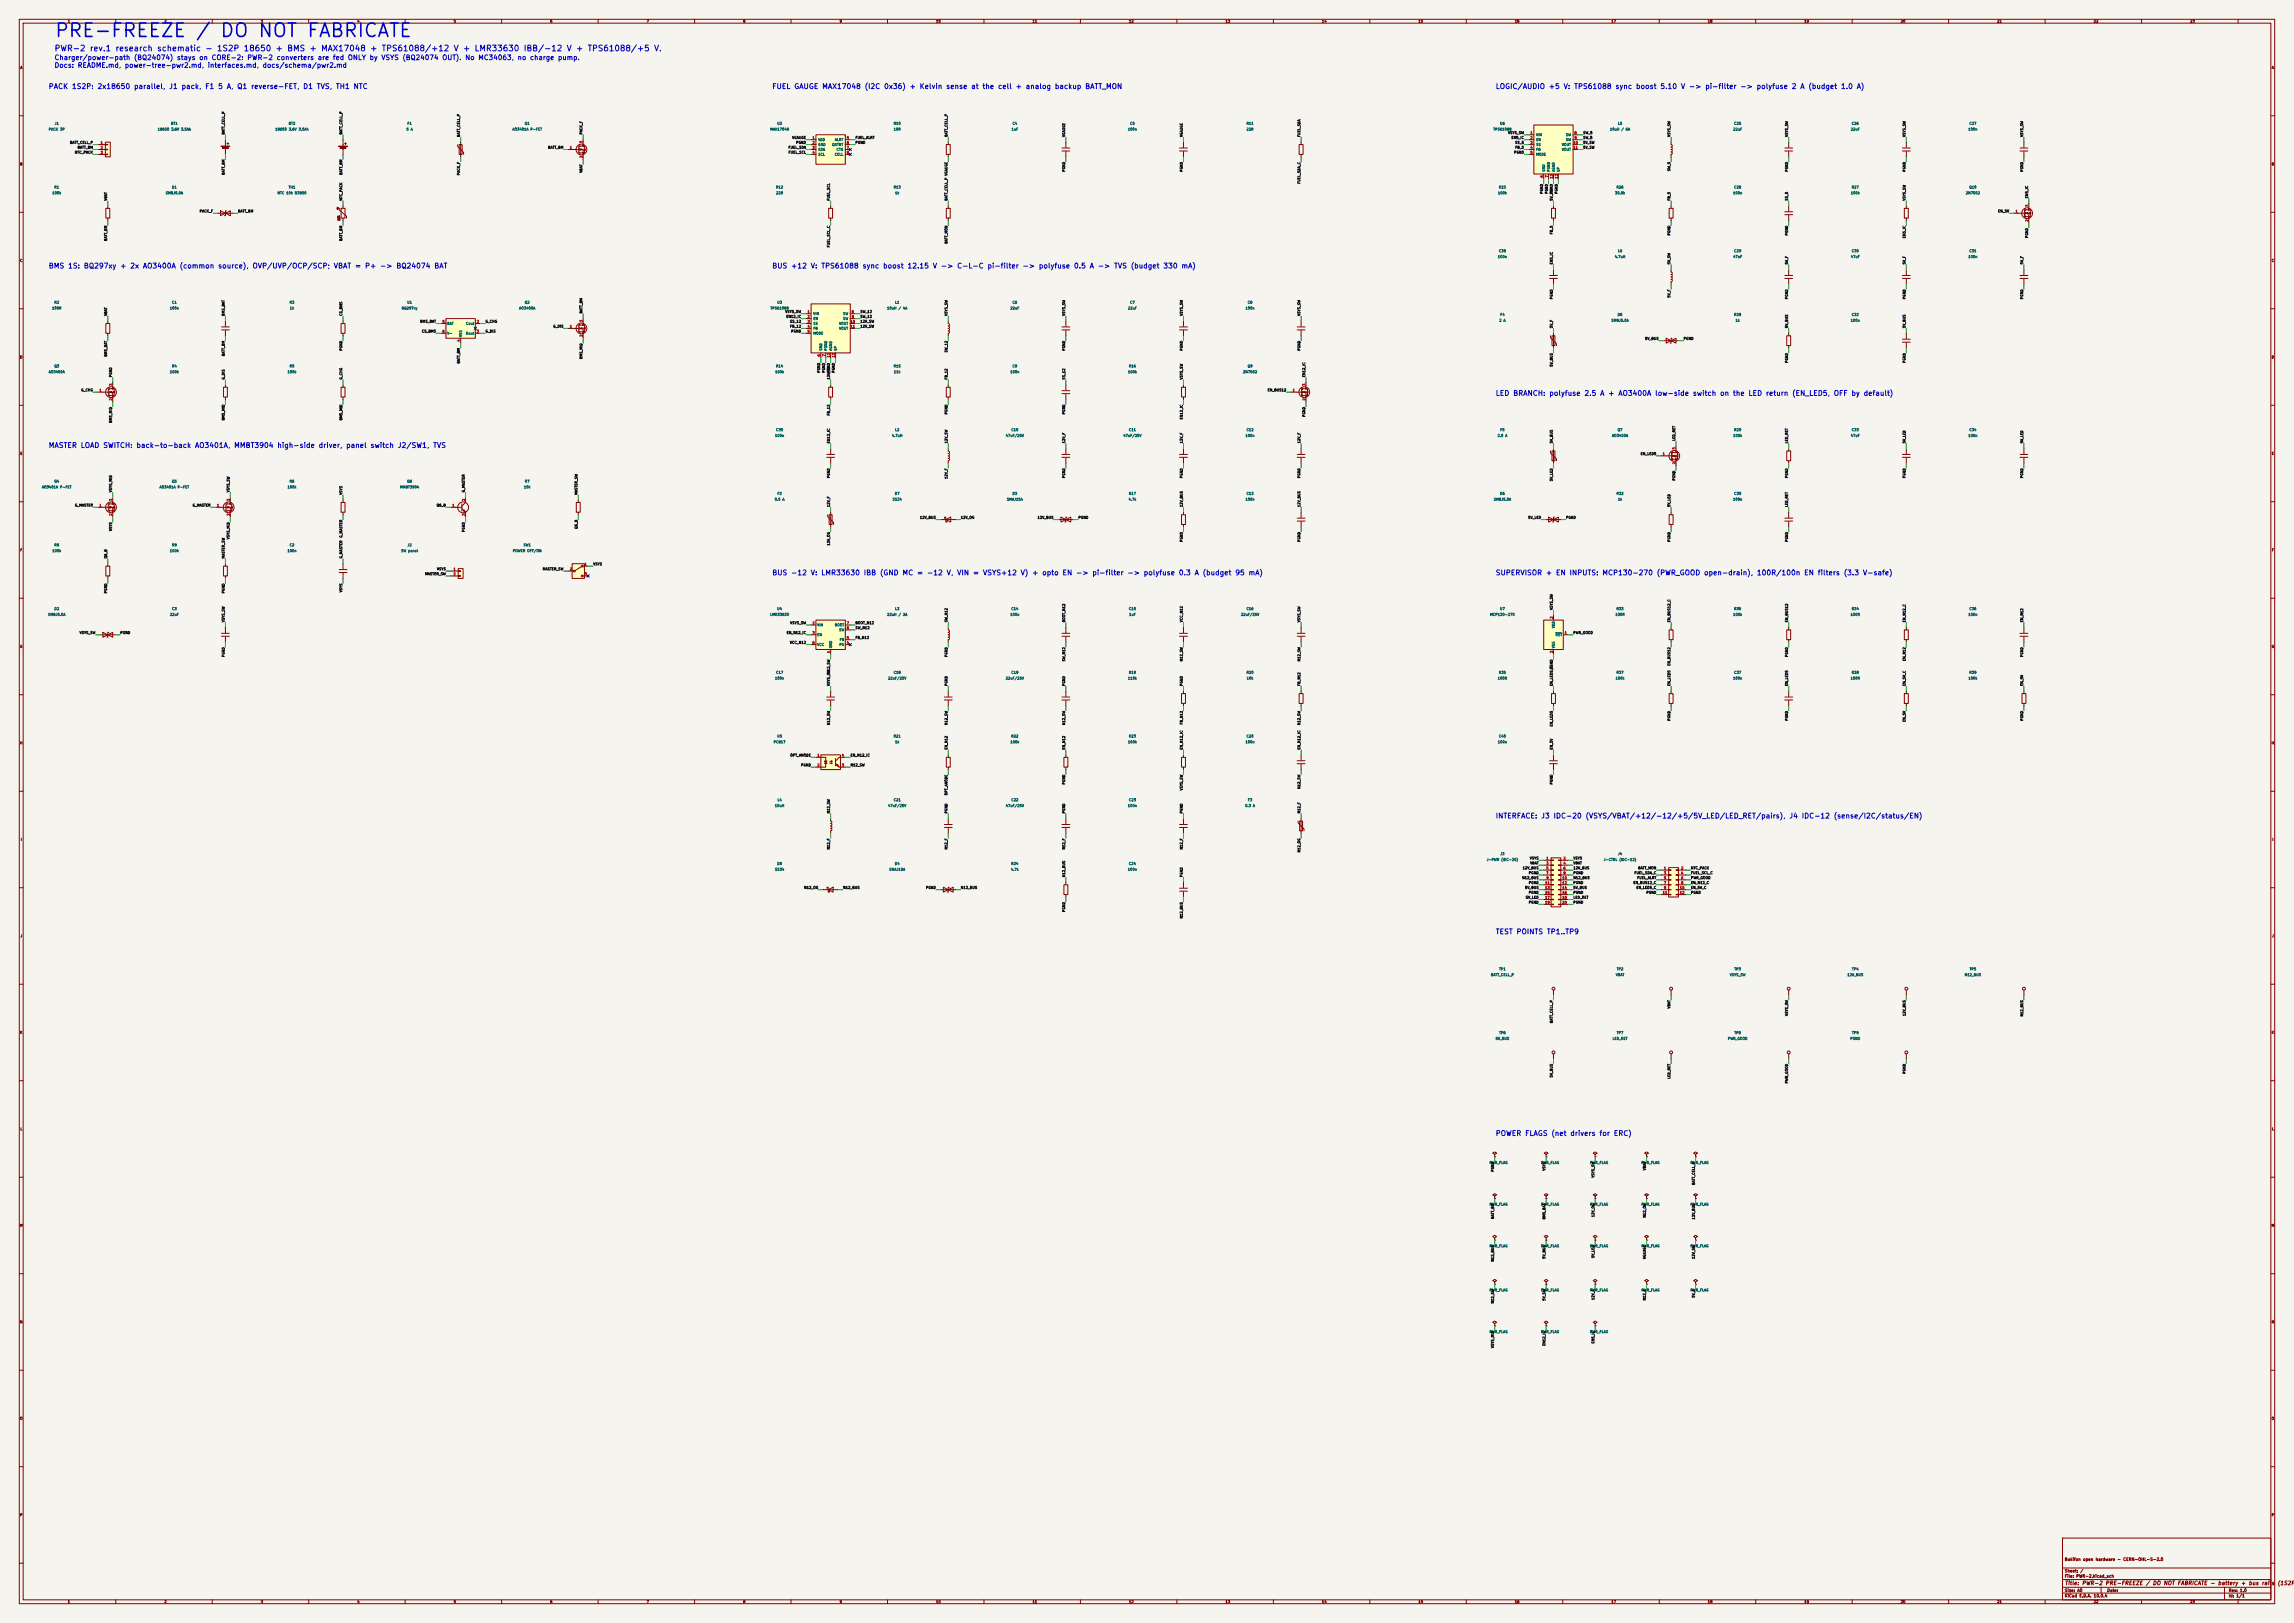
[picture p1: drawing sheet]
<svg xmlns="http://www.w3.org/2000/svg" width="1189mm" height="841mm" viewBox="0 0 1189 841" stroke-linecap="round" stroke-linejoin="round" font-family="sans-serif">
<defs><g id="words">
<text font-size="7" fill="#0000c2" x="28" y="21">PRE-FREEZE / DO NOT FABRICATE</text>
<text font-size="3" fill="#0000c2" x="28" y="27">PWR-2 rev.1 research schematic - 1S2P 18650 + BMS + MAX17048 + TPS61088/+12 V + LMR33630 IBB/-12 V + TPS61088/+5 V.</text>
<g font-size="2.6" fill="#0000c2">
<text x="25" y="47">PACK 1S2P: 2x18650 parallel, J1 pack, F1 5 A, Q1 reverse-FET, D1 TVS, TH1 NTC</text>
<text x="400" y="47">FUEL GAUGE MAX17048 (I2C 0x36) + Kelvin sense at the cell + analog backup BATT_MON</text>
<text x="775" y="47">LOGIC/AUDIO +5 V: TPS61088 sync boost 5.10 V -&gt; pi-filter -&gt; polyfuse 2 A (budget 1.0 A)</text>
<text x="25" y="140">BMS 1S: BQ297xy + 2x AO3400A (common source), OVP/UVP/OCP/SCP; VBAT = P+ -&gt; BQ24074 BAT</text>
<text x="400" y="140">BUS +12 V: TPS61088 sync boost 12.15 V -&gt; C-L-C pi-filter -&gt; polyfuse 0.5 A -&gt; TVS (budget 330 mA)</text>
<text x="775" y="206">LED BRANCH: polyfuse 2.5 A + AO3400A low-side switch on the LED return (EN_LED5, OFF by default)</text>
<text x="25" y="233">MASTER LOAD SWITCH: back-to-back AO3401A, MMBT3904 high-side driver, panel switch J2/SW1, TVS</text>
<text x="400" y="299">BUS -12 V: LMR33630 IBB (GND МС = -12 V, VIN = VSYS+12 V) + opto EN -&gt; pi-filter -&gt; polyfuse 0.3 A (budget 95 mA)</text>
<text x="775" y="299">SUPERVISOR + EN INPUTS: MCP130-270 (PWR_GOOD open-drain), 100R/100n EN filters (3.3 V-safe)</text>
<text x="775" y="425">INTERFACE: J3 IDC-20 (VSYS/VBAT/+12/-12/+5/5V_LED/LED_RET/pairs), J4 IDC-12 (sense/I2C/status/EN)</text>
<text x="775" y="485">TEST POINTS TP1..TP9</text>
<text x="775" y="589">POWER FLAGS (net drivers for ERC)</text>
</g>
<g font-size="2.5" fill="#0000c2">
<text x="28" y="32">Charger/power-path (BQ24074) stays on CORE-2: PWR-2 converters are fed ONLY by VSYS (BQ24074 OUT). No MC34063, no charge pump.</text>
<text x="28" y="36">Docs: README.md, power-tree-pwr2.md, interfaces.md, docs/schema/pwr2.md</text>
</g>
<g font-size="2" fill="#840000">
<text x="1070" y="822">Title: PWR-2 PRE-FREEZE / DO NOT FABRICATE - battery + bus rails</text>
<text x="1180" y="822">(1S2P,</text>
</g>
<g font-size="1.5" fill="#840000">
<text x="1070" y="809">Bukifon open hardware - CERN-OHL-S-2.0</text>
<text x="1070" y="815">Sheet: /</text>
<text x="1070" y="818">File: PWR-2.kicad_sch</text>
<text x="1070" y="825">Size: A0</text>
<text x="1092" y="825">Date:</text>
<text x="1155" y="825">Rev: 1.0</text>
<text x="1070" y="828">KiCad E.D.A. 10.0.4</text>
<text x="1155" y="828">Id: 1/1</text>
</g>
<g font-size="1.3" fill="#840000">
<text x="35" y="12">1</text>
<text x="85" y="12">2</text>
<text x="135" y="12">3</text>
<text x="185" y="12">4</text>
<text x="235" y="12">5</text>
<text x="285" y="12">6</text>
<text x="335" y="12">7</text>
<text x="385" y="12">8</text>
<text x="435" y="12">9</text>
<text x="485" y="12">10</text>
<text x="535" y="12">11</text>
<text x="585" y="12">12</text>
<text x="635" y="12">13</text>
<text x="685" y="12">14</text>
<text x="735" y="12">15</text>
<text x="785" y="12">16</text>
<text x="835" y="12">17</text>
<text x="885" y="12">18</text>
<text x="935" y="12">19</text>
<text x="985" y="12">20</text>
<text x="1035" y="12">21</text>
<text x="1085" y="12">22</text>
<text x="1135" y="12">23</text>
<text x="10" y="36">A</text>
<text x="1177" y="36">A</text>
<text x="10" y="86">B</text>
<text x="1177" y="86">B</text>
<text x="10" y="136">C</text>
<text x="1177" y="136">C</text>
<text x="10" y="186">D</text>
<text x="1177" y="186">D</text>
<text x="10" y="236">E</text>
<text x="1177" y="236">E</text>
<text x="10" y="286">F</text>
<text x="1177" y="286">F</text>
<text x="10" y="336">G</text>
<text x="1177" y="336">G</text>
<text x="10" y="386">H</text>
<text x="1177" y="386">H</text>
<text x="11" y="436">I</text>
<text x="1178" y="436">I</text>
<text x="10" y="486">J</text>
<text x="1177" y="486">J</text>
<text x="10" y="536">K</text>
<text x="1177" y="536">K</text>
<text x="10" y="586">L</text>
<text x="1177" y="586">L</text>
<text x="10" y="636">M</text>
<text x="1177" y="636">M</text>
<text x="10" y="686">N</text>
<text x="1177" y="686">N</text>
<text x="10" y="736">O</text>
<text x="1177" y="736">O</text>
<text x="10" y="786">P</text>
<text x="1177" y="786">P</text>
<text x="35" y="831">1</text>
<text x="85" y="831">2</text>
<text x="135" y="831">3</text>
<text x="185" y="831">4</text>
<text x="235" y="831">5</text>
<text x="285" y="831">6</text>
<text x="335" y="831">7</text>
<text x="385" y="831">8</text>
<text x="435" y="831">9</text>
<text x="485" y="831">10</text>
<text x="535" y="831">11</text>
<text x="585" y="831">12</text>
<text x="635" y="831">13</text>
<text x="685" y="831">14</text>
<text x="735" y="831">15</text>
<text x="785" y="831">16</text>
<text x="835" y="831">17</text>
<text x="885" y="831">18</text>
<text x="935" y="831">19</text>
<text x="985" y="831">20</text>
<text x="1035" y="831">21</text>
<text x="1085" y="831">22</text>
<text x="1135" y="831">23</text>
</g>
<g font-size="1.3" fill="#006464">
<text x="28" y="65">J1</text>
<text x="89" y="65">BT1</text>
<text x="149" y="65">BT2</text>
<text x="211" y="65">F1</text>
<text x="272" y="65">Q1</text>
<text x="403" y="65">U2</text>
<text x="463" y="65">R10</text>
<text x="525" y="65">C4</text>
<text x="586" y="65">C5</text>
<text x="646" y="65">R11</text>
<text x="777" y="65">U6</text>
<text x="838" y="65">L5</text>
<text x="899" y="65">C25</text>
<text x="960" y="65">C26</text>
<text x="1021" y="65">C27</text>
<text x="25" y="68">PACK 3P</text>
<text x="82" y="68">18650 3.6V 3.5Ah</text>
<text x="143" y="68">18650 3.6V 3.5Ah</text>
<text x="211" y="68">5 A</text>
<text x="265" y="68">AO3401A P-FET</text>
<text x="399" y="68">MAX17048</text>
<text x="463" y="68">10R</text>
<text x="524" y="68">1uF</text>
<text x="584" y="68">100n</text>
<text x="646" y="68">22R</text>
<text x="774" y="68">TPS61088</text>
<text x="796" y="71">VIN</text>
<text x="811" y="71">SW</text>
<text x="834" y="68">10uH / 6A</text>
<text x="898" y="68">22uF</text>
<text x="959" y="68">22uF</text>
<text x="1020" y="68">100n</text>
<text x="424" y="73">VDD</text>
<text x="424" y="76">GND</text>
<text x="431" y="76">QSTRT</text>
<text x="433" y="73">ALRT</text>
<text x="796" y="73">EN</text>
<text x="796" y="76">SS</text>
<text x="809" y="76">VOUT</text>
<text x="811" y="73">SW</text>
<text x="424" y="78">SDA</text>
<text x="424" y="81">SCL</text>
<text x="432" y="81">CELL</text>
<text x="433" y="78">CTG</text>
<text x="796" y="78">FB</text>
<text x="796" y="81">MODE</text>
<text x="809" y="78">VOUT</text>
<text x="801" y="89" transform="rotate(-90 801 89)">GND</text>
<text x="804" y="89" transform="rotate(-90 804 89)">PGND</text>
<text x="806" y="89" transform="rotate(-90 806 89)">AGND</text>
<text x="809" y="89" transform="rotate(-90 809 89)">EP</text>
<text x="27" y="101">100k</text>
<text x="28" y="98">R1</text>
<text x="86" y="101">SMBJ5.0A</text>
<text x="89" y="98">D1</text>
<text x="144" y="101">NTC 10k B3950</text>
<text x="149" y="98">TH1</text>
<text x="402" y="98">R12</text>
<text x="402" y="101">22R</text>
<text x="463" y="98">R13</text>
<text x="464" y="101">1k</text>
<text x="776" y="101">100k</text>
<text x="777" y="98">R25</text>
<text x="837" y="101">30.9k</text>
<text x="838" y="98">R26</text>
<text x="898" y="101">100n</text>
<text x="899" y="98">C28</text>
<text x="959" y="101">100k</text>
<text x="960" y="98">R27</text>
<text x="1019" y="101">2N7002</text>
<text x="1021" y="98">Q10</text>
<text x="777" y="131">C38</text>
<text x="838" y="131">L6</text>
<text x="899" y="131">C29</text>
<text x="960" y="131">C30</text>
<text x="1021" y="131">C31</text>
<text x="776" y="134">100n</text>
<text x="837" y="134">4.7uH</text>
<text x="898" y="134">47uF</text>
<text x="959" y="134">47uF</text>
<text x="1020" y="134">100n</text>
<text x="27" y="161">100R</text>
<text x="28" y="158">R2</text>
<text x="88" y="161">100n</text>
<text x="89" y="158">C1</text>
<text x="150" y="158">R3</text>
<text x="150" y="161">1k</text>
<text x="208" y="161">BQ297xy</text>
<text x="211" y="158">U1</text>
<text x="269" y="161">AO3400A</text>
<text x="272" y="158">Q2</text>
<text x="399" y="161">TPS61088</text>
<text x="403" y="158">U3</text>
<text x="460" y="161">10uH / 4A</text>
<text x="464" y="158">L1</text>
<text x="524" y="161">22uF</text>
<text x="525" y="158">C6</text>
<text x="584" y="161">22uF</text>
<text x="586" y="158">C7</text>
<text x="645" y="161">100n</text>
<text x="647" y="158">C8</text>
<text x="421" y="164">VIN</text>
<text x="421" y="166">EN</text>
<text x="437" y="164">SW</text>
<text x="437" y="166">SW</text>
<text x="777" y="167">2 A</text>
<text x="777" y="164">F4</text>
<text x="835" y="167">SMBJ5.0A</text>
<text x="838" y="164">D5</text>
<text x="899" y="164">R28</text>
<text x="899" y="167">1k</text>
<text x="959" y="167">100n</text>
<text x="960" y="164">C32</text>
<text x="232" y="169">BAT</text>
<text x="232" y="174">V-</text>
<text x="241" y="169">Cout</text>
<text x="241" y="174">Dout</text>
<text x="421" y="169">SS</text>
<text x="421" y="171">FB</text>
<text x="421" y="174">MODE</text>
<text x="435" y="169">VOUT</text>
<text x="435" y="171">VOUT</text>
<text x="240" y="175" transform="rotate(-90 240 175)">VSS</text>
<text x="426" y="182" transform="rotate(-90 426 182)">GND</text>
<text x="429" y="182" transform="rotate(-90 429 182)">PGND</text>
<text x="432" y="182" transform="rotate(-90 432 182)">AGND</text>
<text x="434" y="182" transform="rotate(-90 434 182)">EP</text>
<text x="28" y="191">Q3</text>
<text x="89" y="191">R4</text>
<text x="150" y="191">R5</text>
<text x="402" y="191">R14</text>
<text x="463" y="191">R15</text>
<text x="525" y="191">C9</text>
<text x="585" y="191">R16</text>
<text x="646" y="191">Q9</text>
<text x="25" y="194">AO3400A</text>
<text x="88" y="194">100k</text>
<text x="149" y="194">100k</text>
<text x="402" y="194">100k</text>
<text x="463" y="194">11k</text>
<text x="523" y="194">100n</text>
<text x="584" y="194">100k</text>
<text x="644" y="194">2N7002</text>
<text x="402" y="227">100n</text>
<text x="402" y="224">C35</text>
<text x="462" y="227">4.7uH</text>
<text x="464" y="224">L2</text>
<text x="521" y="227">47uF/25V</text>
<text x="524" y="224">C10</text>
<text x="582" y="227">47uF/25V</text>
<text x="585" y="224">C11</text>
<text x="645" y="227">100n</text>
<text x="646" y="224">C12</text>
<text x="776" y="227">2.5 A</text>
<text x="777" y="224">F5</text>
<text x="835" y="227">AO3400A</text>
<text x="838" y="224">Q7</text>
<text x="898" y="227">100k</text>
<text x="899" y="224">R29</text>
<text x="959" y="227">47uF</text>
<text x="960" y="224">C33</text>
<text x="1020" y="227">100n</text>
<text x="1021" y="224">C34</text>
<text x="28" y="250">Q4</text>
<text x="89" y="250">Q5</text>
<text x="150" y="250">R6</text>
<text x="211" y="250">Q6</text>
<text x="272" y="250">R7</text>
<text x="22" y="253">AO3401A P-FET</text>
<text x="83" y="253">AO3401A P-FET</text>
<text x="149" y="253">100k</text>
<text x="207" y="253">MMBT3904</text>
<text x="271" y="253">10k</text>
<text x="403" y="257">F2</text>
<text x="464" y="257">D7</text>
<text x="525" y="257">D3</text>
<text x="585" y="257">R17</text>
<text x="646" y="257">C13</text>
<text x="777" y="257">D6</text>
<text x="838" y="257">R32</text>
<text x="899" y="257">C39</text>
<text x="401" y="260">0.5 A</text>
<text x="462" y="260">SS34</text>
<text x="522" y="260">SMAJ15A</text>
<text x="585" y="260">4.7k</text>
<text x="645" y="260">100n</text>
<text x="774" y="260">SMBJ5.0A</text>
<text x="838" y="260">1k</text>
<text x="898" y="260">100n</text>
<text x="27" y="286">100k</text>
<text x="28" y="283">R8</text>
<text x="88" y="286">100k</text>
<text x="89" y="283">R9</text>
<text x="149" y="286">100n</text>
<text x="150" y="283">C2</text>
<text x="208" y="286">SW panel</text>
<text x="211" y="283">J2</text>
<text x="266" y="286">POWER OFF/ON</text>
<text x="271" y="283">SW1</text>
<text x="28" y="316">D2</text>
<text x="89" y="316">C3</text>
<text x="403" y="316">U4</text>
<text x="464" y="316">L3</text>
<text x="524" y="316">C14</text>
<text x="585" y="316">C15</text>
<text x="646" y="316">C16</text>
<text x="777" y="316">U7</text>
<text x="838" y="316">R33</text>
<text x="899" y="316">R36</text>
<text x="960" y="316">R34</text>
<text x="1021" y="316">C36</text>
<text x="25" y="319">SMBJ5.0A</text>
<text x="88" y="319">22uF</text>
<text x="399" y="319">LMR33630</text>
<text x="460" y="319">22uH / 2A</text>
<text x="523" y="319">100n</text>
<text x="585" y="319">1uF</text>
<text x="643" y="319">22uF/25V</text>
<text x="772" y="319">MCP130-270</text>
<text x="837" y="319">100R</text>
<text x="898" y="319">100k</text>
<text x="959" y="319">100R</text>
<text x="1020" y="319">100n</text>
<text x="423" y="325">VIN</text>
<text x="423" y="330">EN</text>
<text x="433" y="325">BOOT</text>
<text x="435" y="327">SW</text>
<text x="806" y="330">RST</text>
<text x="806" y="326" transform="rotate(-90 806 326)">VDD</text>
<text x="423" y="335">VCC</text>
<text x="435" y="335">PG</text>
<text x="435" y="332">FB</text>
<text x="432" y="336" transform="rotate(-90 432 336)">GND</text>
<text x="806" y="336" transform="rotate(-90 806 336)">VSS</text>
<text x="402" y="352">100n</text>
<text x="402" y="349">C17</text>
<text x="460" y="352">22uF/25V</text>
<text x="463" y="349">C18</text>
<text x="521" y="352">22uF/25V</text>
<text x="524" y="349">C19</text>
<text x="584" y="352">110k</text>
<text x="585" y="349">R19</text>
<text x="646" y="349">R20</text>
<text x="646" y="352">10k</text>
<text x="776" y="352">100R</text>
<text x="777" y="349">R35</text>
<text x="837" y="352">100k</text>
<text x="838" y="349">R37</text>
<text x="898" y="352">100n</text>
<text x="899" y="349">C37</text>
<text x="959" y="352">100R</text>
<text x="960" y="349">R38</text>
<text x="1020" y="352">100k</text>
<text x="1021" y="349">R39</text>
<text x="403" y="382">U5</text>
<text x="463" y="382">R21</text>
<text x="524" y="382">R22</text>
<text x="585" y="382">R23</text>
<text x="646" y="382">C20</text>
<text x="777" y="382">C40</text>
<text x="401" y="385">PC817</text>
<text x="464" y="385">1k</text>
<text x="524" y="385">100k</text>
<text x="584" y="385">100k</text>
<text x="645" y="385">100n</text>
<text x="776" y="385">100n</text>
<text x="401" y="418">10uH</text>
<text x="403" y="415">L4</text>
<text x="460" y="418">47uF/25V</text>
<text x="463" y="415">C21</text>
<text x="521" y="418">47uF/25V</text>
<text x="524" y="415">C22</text>
<text x="584" y="418">100n</text>
<text x="585" y="415">C23</text>
<text x="645" y="418">0.3 A</text>
<text x="647" y="415">F3</text>
<text x="777" y="443">J3</text>
<text x="838" y="443">J4</text>
<text x="403" y="448">D8</text>
<text x="464" y="448">D4</text>
<text x="524" y="448">R24</text>
<text x="585" y="448">C24</text>
<text x="770" y="446">J-PWR (IDC-20)</text>
<text x="831" y="446">J-CTRL (IDC-12)</text>
<text x="402" y="451">SS34</text>
<text x="461" y="451">SMAJ15A</text>
<text x="524" y="451">4.7k</text>
<text x="584" y="451">100n</text>
<text x="777" y="503">TP1</text>
<text x="838" y="503">TP2</text>
<text x="899" y="503">TP3</text>
<text x="960" y="503">TP4</text>
<text x="1021" y="503">TP5</text>
<text x="773" y="506">BATT_CELL_P</text>
<text x="837" y="506">VBAT</text>
<text x="896" y="506">VSYS_SW</text>
<text x="957" y="506">12V_BUS</text>
<text x="1018" y="506">N12_BUS</text>
<text x="775" y="539">5V_BUS</text>
<text x="777" y="536">TP6</text>
<text x="836" y="539">LED_RET</text>
<text x="838" y="536">TP7</text>
<text x="895" y="539">PWR_GOOD</text>
<text x="899" y="536">TP8</text>
<text x="959" y="539">PGND</text>
<text x="960" y="536">TP9</text>
<text x="772" y="603">PWR_FLAG</text>
<text x="799" y="603">PWR_FLAG</text>
<text x="824" y="603">PWR_FLAG</text>
<text x="851" y="603">PWR_FLAG</text>
<text x="876" y="603">PWR_FLAG</text>
<text x="772" y="625">PWR_FLAG</text>
<text x="799" y="625">PWR_FLAG</text>
<text x="824" y="625">PWR_FLAG</text>
<text x="851" y="625">PWR_FLAG</text>
<text x="876" y="625">PWR_FLAG</text>
<text x="772" y="647">PWR_FLAG</text>
<text x="799" y="647">PWR_FLAG</text>
<text x="824" y="647">PWR_FLAG</text>
<text x="851" y="647">PWR_FLAG</text>
<text x="876" y="647">PWR_FLAG</text>
<text x="772" y="669">PWR_FLAG</text>
<text x="799" y="669">PWR_FLAG</text>
<text x="824" y="669">PWR_FLAG</text>
<text x="851" y="669">PWR_FLAG</text>
<text x="876" y="669">PWR_FLAG</text>
<text x="772" y="691">PWR_FLAG</text>
<text x="799" y="691">PWR_FLAG</text>
<text x="824" y="691">PWR_FLAG</text>
</g>
<g font-size="1.3" fill="#0f0f0f">
<text x="117" y="70" transform="rotate(-90 117 70)">BATT_CELL_P</text>
<text x="178" y="70" transform="rotate(-90 178 70)">BATT_CELL_P</text>
<text x="239" y="71" transform="rotate(-90 239 71)">BATT_CELL_P</text>
<text x="302" y="70" transform="rotate(-90 302 70)">PACK_F</text>
<text x="491" y="71" transform="rotate(-90 491 71)">BATT_CELL_P</text>
<text x="552" y="71" transform="rotate(-90 552 71)">VGAUGE</text>
<text x="613" y="71" transform="rotate(-90 613 71)">VGAUGE</text>
<text x="674" y="71" transform="rotate(-90 674 71)">FUEL_SDA</text>
<text x="782" y="70">VSYS_SW</text>
<text x="820" y="70">SW_5</text>
<text x="866" y="71" transform="rotate(-90 866 71)">VSYS_SW</text>
<text x="927" y="71" transform="rotate(-90 927 71)">VSYS_SW</text>
<text x="988" y="71" transform="rotate(-90 988 71)">VSYS_SW</text>
<text x="1049" y="71" transform="rotate(-90 1049 71)">VSYS_SW</text>
<text x="36" y="75">BATT_CELL_P</text>
<text x="40" y="77">BATT_BM</text>
<text x="284" y="77">BATT_BM</text>
<text x="408" y="77">FUEL_SDA</text>
<text x="410" y="72">VGAUGE</text>
<text x="412" y="75">PGND</text>
<text x="443" y="75">PGND</text>
<text x="443" y="72">FUEL_ALRT</text>
<text x="783" y="72">EN5_IC</text>
<text x="785" y="75">SS_5</text>
<text x="785" y="77">FB_5</text>
<text x="820" y="72">SW_5</text>
<text x="820" y="77">5V_SW</text>
<text x="820" y="75">5V_SW</text>
<text x="39" y="80">NTC_PACK</text>
<text x="409" y="80">FUEL_SCL</text>
<text x="785" y="80">PGND</text>
<text x="302" y="90" transform="rotate(-90 302 90)">VBAT</text>
<text x="552" y="89" transform="rotate(-90 552 89)">PGND</text>
<text x="613" y="89" transform="rotate(-90 613 89)">PGND</text>
<text x="866" y="89" transform="rotate(-90 866 89)">SW_5</text>
<text x="927" y="89" transform="rotate(-90 927 89)">PGND</text>
<text x="988" y="89" transform="rotate(-90 988 89)">PGND</text>
<text x="1049" y="89" transform="rotate(-90 1049 89)">PGND</text>
<text x="117" y="91" transform="rotate(-90 117 91)">BATT_BM</text>
<text x="178" y="91" transform="rotate(-90 178 91)">BATT_BM</text>
<text x="239" y="91" transform="rotate(-90 239 91)">PACK_F</text>
<text x="674" y="95" transform="rotate(-90 674 95)">FUEL_SDA_C</text>
<text x="800" y="101" transform="rotate(-90 800 101)">PGND</text>
<text x="803" y="101" transform="rotate(-90 803 101)">PGND</text>
<text x="805" y="101" transform="rotate(-90 805 101)">PGND</text>
<text x="808" y="101" transform="rotate(-90 808 101)">PGND</text>
<text x="56" y="104" transform="rotate(-90 56 104)">VBAT</text>
<text x="178" y="104" transform="rotate(-90 178 104)">NTC_PACK</text>
<text x="430" y="104" transform="rotate(-90 430 104)">FUEL_SCL</text>
<text x="491" y="104" transform="rotate(-90 491 104)">BATT_CELL_P VGAUGE</text>
<text x="805" y="104" transform="rotate(-90 805 104)">5V_SW</text>
<text x="866" y="104" transform="rotate(-90 866 104)">FB_5</text>
<text x="927" y="104" transform="rotate(-90 927 104)">SS_5</text>
<text x="988" y="104" transform="rotate(-90 988 104)">VSYS_SW</text>
<text x="1051" y="103" transform="rotate(-90 1051 103)">EN5_IC</text>
<text x="103" y="110">PACK_F</text>
<text x="123" y="110">BATT_BM</text>
<text x="1035" y="110">EN_5V</text>
<text x="56" y="125" transform="rotate(-90 56 125)">BATT_BM</text>
<text x="178" y="125" transform="rotate(-90 178 125)">BATT_BM</text>
<text x="805" y="122" transform="rotate(-90 805 122)">FB_5</text>
<text x="866" y="122" transform="rotate(-90 866 122)">PGND</text>
<text x="927" y="122" transform="rotate(-90 927 122)">PGND</text>
<text x="988" y="124" transform="rotate(-90 988 124)">EN5_IC</text>
<text x="1051" y="123" transform="rotate(-90 1051 123)">PGND</text>
<text x="430" y="128" transform="rotate(-90 430 128)">FUEL_SCL_C</text>
<text x="491" y="126" transform="rotate(-90 491 126)">BATT_MON</text>
<text x="805" y="137" transform="rotate(-90 805 137)">EN5_IC</text>
<text x="866" y="137" transform="rotate(-90 866 137)">5V_SW</text>
<text x="927" y="137" transform="rotate(-90 927 137)">5V_F</text>
<text x="988" y="137" transform="rotate(-90 988 137)">5V_F</text>
<text x="1049" y="137" transform="rotate(-90 1049 137)">5V_F</text>
<text x="805" y="155" transform="rotate(-90 805 155)">PGND</text>
<text x="866" y="154" transform="rotate(-90 866 154)">5V_F</text>
<text x="927" y="155" transform="rotate(-90 927 155)">PGND</text>
<text x="988" y="155" transform="rotate(-90 988 155)">PGND</text>
<text x="1049" y="155" transform="rotate(-90 1049 155)">PGND</text>
<text x="56" y="164" transform="rotate(-90 56 164)">VBAT</text>
<text x="117" y="164" transform="rotate(-90 117 164)">BMS_BAT</text>
<text x="178" y="164" transform="rotate(-90 178 164)">CS_BMS</text>
<text x="218" y="168">BMS_BAT</text>
<text x="251" y="168">G_CHG</text>
<text x="302" y="163" transform="rotate(-90 302 163)">BATT_BM</text>
<text x="407" y="162">VSYS_SW</text>
<text x="407" y="165">EN12_IC</text>
<text x="409" y="168">SS_12</text>
<text x="446" y="168">12V_SW</text>
<text x="446" y="165">SW_12</text>
<text x="446" y="162">SW_12</text>
<text x="491" y="164" transform="rotate(-90 491 164)">VSYS_SW</text>
<text x="552" y="164" transform="rotate(-90 552 164)">VSYS_SW</text>
<text x="613" y="164" transform="rotate(-90 613 164)">VSYS_SW</text>
<text x="674" y="164" transform="rotate(-90 674 164)">VSYS_SW</text>
<text x="218" y="173">CS_BMS</text>
<text x="251" y="173">G_DIS</text>
<text x="287" y="170">G_DIS</text>
<text x="409" y="170">FB_12</text>
<text x="410" y="173">PGND</text>
<text x="446" y="170">12V_SW</text>
<text x="805" y="170" transform="rotate(-90 805 170)">5V_F</text>
<text x="927" y="170" transform="rotate(-90 927 170)">5V_BUS</text>
<text x="988" y="170" transform="rotate(-90 988 170)">5V_BUS</text>
<text x="853" y="176">5V_BUS</text>
<text x="872" y="176">PGND</text>
<text x="56" y="185" transform="rotate(-90 56 185)">BMS_BAT</text>
<text x="117" y="185" transform="rotate(-90 117 185)">BATT_BM</text>
<text x="178" y="182" transform="rotate(-90 178 182)">PGND</text>
<text x="491" y="183" transform="rotate(-90 491 183)">SW_12</text>
<text x="552" y="182" transform="rotate(-90 552 182)">PGND</text>
<text x="613" y="182" transform="rotate(-90 613 182)">PGND</text>
<text x="674" y="182" transform="rotate(-90 674 182)">PGND</text>
<text x="239" y="189" transform="rotate(-90 239 189)">BATT_BM</text>
<text x="302" y="186" transform="rotate(-90 302 186)">BMS_MID</text>
<text x="805" y="190" transform="rotate(-90 805 190)">5V_BUS</text>
<text x="927" y="188" transform="rotate(-90 927 188)">PGND</text>
<text x="988" y="188" transform="rotate(-90 988 188)">PGND</text>
<text x="58" y="196" transform="rotate(-90 58 196)">PGND</text>
<text x="117" y="197" transform="rotate(-90 117 197)">G_DIS</text>
<text x="178" y="197" transform="rotate(-90 178 197)">G_CHG</text>
<text x="425" y="193" transform="rotate(-90 425 193)">PGND</text>
<text x="428" y="193" transform="rotate(-90 428 193)">PGND</text>
<text x="430" y="197" transform="rotate(-90 430 197)">12V_SW</text>
<text x="430" y="193" transform="rotate(-90 430 193)">PGND</text>
<text x="433" y="193" transform="rotate(-90 433 193)">PGND</text>
<text x="491" y="197" transform="rotate(-90 491 197)">FB_12</text>
<text x="552" y="197" transform="rotate(-90 552 197)">SS_12</text>
<text x="613" y="197" transform="rotate(-90 613 197)">VSYS_SW</text>
<text x="677" y="196" transform="rotate(-90 677 196)">EN12_IC</text>
<text x="42" y="203">G_CHG</text>
<text x="657" y="203">EN_BUS12</text>
<text x="430" y="215" transform="rotate(-90 430 215)">FB_12</text>
<text x="491" y="215" transform="rotate(-90 491 215)">PGND</text>
<text x="552" y="215" transform="rotate(-90 552 215)">PGND</text>
<text x="58" y="219" transform="rotate(-90 58 219)">BMS_MID</text>
<text x="117" y="218" transform="rotate(-90 117 218)">BMS_MID</text>
<text x="178" y="218" transform="rotate(-90 178 218)">BMS_MID</text>
<text x="613" y="217" transform="rotate(-90 613 217)">EN12_IC</text>
<text x="677" y="216" transform="rotate(-90 677 216)">PGND</text>
<text x="430" y="230" transform="rotate(-90 430 230)">EN12_IC</text>
<text x="491" y="230" transform="rotate(-90 491 230)">12V_SW</text>
<text x="552" y="230" transform="rotate(-90 552 230)">12V_F</text>
<text x="613" y="230" transform="rotate(-90 613 230)">12V_F</text>
<text x="674" y="230" transform="rotate(-90 674 230)">12V_F</text>
<text x="805" y="230" transform="rotate(-90 805 230)">5V_BUS</text>
<text x="869" y="229" transform="rotate(-90 869 229)">LED_RET</text>
<text x="927" y="230" transform="rotate(-90 927 230)">LED_RET</text>
<text x="988" y="230" transform="rotate(-90 988 230)">5V_LED</text>
<text x="1049" y="230" transform="rotate(-90 1049 230)">5V_LED</text>
<text x="850" y="236">EN_LED5</text>
<text x="430" y="248" transform="rotate(-90 430 248)">PGND</text>
<text x="491" y="248" transform="rotate(-90 491 248)">12V_F</text>
<text x="552" y="248" transform="rotate(-90 552 248)">PGND</text>
<text x="613" y="248" transform="rotate(-90 613 248)">PGND</text>
<text x="674" y="248" transform="rotate(-90 674 248)">PGND</text>
<text x="805" y="249" transform="rotate(-90 805 249)">5V_LED</text>
<text x="869" y="249" transform="rotate(-90 869 249)">PGND</text>
<text x="927" y="248" transform="rotate(-90 927 248)">PGND</text>
<text x="988" y="248" transform="rotate(-90 988 248)">PGND</text>
<text x="1049" y="248" transform="rotate(-90 1049 248)">PGND</text>
<text x="58" y="255" transform="rotate(-90 58 255)">VSYS_MID</text>
<text x="119" y="255" transform="rotate(-90 119 255)">VSYS_SW</text>
<text x="178" y="257" transform="rotate(-90 178 257)">VSYS</text>
<text x="241" y="255" transform="rotate(-90 241 255)">G_MASTER</text>
<text x="300" y="257" transform="rotate(-90 300 257)">MASTER_SW</text>
<text x="39" y="263">G_MASTER</text>
<text x="100" y="263">G_MASTER</text>
<text x="226" y="263">Q6_B</text>
<text x="430" y="263" transform="rotate(-90 430 263)">12V_F</text>
<text x="613" y="263" transform="rotate(-90 613 263)">12V_BUS</text>
<text x="674" y="263" transform="rotate(-90 674 263)">12V_BUS</text>
<text x="866" y="263" transform="rotate(-90 866 263)">5V_LED</text>
<text x="927" y="263" transform="rotate(-90 927 263)">LED_RET</text>
<text x="477" y="269">12V_BUS</text>
<text x="498" y="269">12V_OG</text>
<text x="538" y="269">12V_BUS</text>
<text x="559" y="269">PGND</text>
<text x="792" y="269">5V_LED</text>
<text x="812" y="269">PGND</text>
<text x="58" y="275" transform="rotate(-90 58 275)">VSYS</text>
<text x="241" y="276" transform="rotate(-90 241 276)">PGND</text>
<text x="300" y="274" transform="rotate(-90 300 274)">Q6_B</text>
<text x="119" y="280" transform="rotate(-90 119 280)">VSYS_MID</text>
<text x="178" y="279" transform="rotate(-90 178 279)">G_MASTER</text>
<text x="613" y="281" transform="rotate(-90 613 281)">PGND</text>
<text x="674" y="281" transform="rotate(-90 674 281)">PGND</text>
<text x="866" y="281" transform="rotate(-90 866 281)">PGND</text>
<text x="927" y="281" transform="rotate(-90 927 281)">PGND</text>
<text x="430" y="283" transform="rotate(-90 430 283)">12V_OG</text>
<text x="56" y="290" transform="rotate(-90 56 290)">Q6_B</text>
<text x="117" y="290" transform="rotate(-90 117 290)">MASTER_SW</text>
<text x="178" y="290" transform="rotate(-90 178 290)">G_MASTER</text>
<text x="307" y="293">VSYS</text>
<text x="220" y="298">MASTER_SW</text>
<text x="226" y="296">VSYS</text>
<text x="281" y="296">MASTER_SW</text>
<text x="56" y="308" transform="rotate(-90 56 308)">PGND</text>
<text x="117" y="308" transform="rotate(-90 117 308)">PGND</text>
<text x="178" y="307" transform="rotate(-90 178 307)">VSYS</text>
<text x="805" y="316" transform="rotate(-90 805 316)">VSYS_SW</text>
<text x="117" y="323" transform="rotate(-90 117 323)">VSYS_SW</text>
<text x="409" y="324">VSYS_SW</text>
<text x="443" y="324">BOOT_N12</text>
<text x="491" y="323" transform="rotate(-90 491 323)">SW_N12</text>
<text x="552" y="323" transform="rotate(-90 552 323)">BOOT_N12</text>
<text x="613" y="323" transform="rotate(-90 613 323)">VCC_N12</text>
<text x="674" y="323" transform="rotate(-90 674 323)">VSYS_SW</text>
<text x="866" y="323" transform="rotate(-90 866 323)">EN_BUS12_C</text>
<text x="927" y="323" transform="rotate(-90 927 323)">EN_BUS12</text>
<text x="988" y="323" transform="rotate(-90 988 323)">EN_N12_C</text>
<text x="1049" y="323" transform="rotate(-90 1049 323)">EN_N12</text>
<text x="41" y="329">VSYS_SW</text>
<text x="62" y="329">PGND</text>
<text x="408" y="329">EN_N12_IC</text>
<text x="443" y="326">SW_N12</text>
<text x="815" y="329">PWR_GOOD</text>
<text x="409" y="334">VCC_N12</text>
<text x="443" y="331">FB_N12</text>
<text x="117" y="341" transform="rotate(-90 117 341)">PGND</text>
<text x="491" y="341" transform="rotate(-90 491 341)">PGND</text>
<text x="927" y="341" transform="rotate(-90 927 341)">PGND</text>
<text x="1049" y="341" transform="rotate(-90 1049 341)">PGND</text>
<text x="552" y="343" transform="rotate(-90 552 343)">SW_N12</text>
<text x="613" y="343" transform="rotate(-90 613 343)">N12_SW</text>
<text x="674" y="343" transform="rotate(-90 674 343)">N12_SW</text>
<text x="805" y="347" transform="rotate(-90 805 347)">PGND</text>
<text x="866" y="345" transform="rotate(-90 866 345)">EN_BUS12</text>
<text x="988" y="343" transform="rotate(-90 988 343)">EN_N12</text>
<text x="430" y="349" transform="rotate(-90 430 349)">N12_SW</text>
<text x="430" y="356" transform="rotate(-90 430 356)">VSYS_SW</text>
<text x="491" y="356" transform="rotate(-90 491 356)">PGND</text>
<text x="552" y="356" transform="rotate(-90 552 356)">PGND</text>
<text x="613" y="356" transform="rotate(-90 613 356)">PGND</text>
<text x="674" y="356" transform="rotate(-90 674 356)">FB_N12</text>
<text x="805" y="356" transform="rotate(-90 805 356)">EN_LED5_C</text>
<text x="866" y="356" transform="rotate(-90 866 356)">EN_LED5</text>
<text x="927" y="356" transform="rotate(-90 927 356)">EN_LED5</text>
<text x="988" y="356" transform="rotate(-90 988 356)">EN_5V_C</text>
<text x="1049" y="356" transform="rotate(-90 1049 356)">EN_5V</text>
<text x="430" y="376" transform="rotate(-90 430 376)">N12_SW</text>
<text x="491" y="376" transform="rotate(-90 491 376)">N12_SW</text>
<text x="552" y="376" transform="rotate(-90 552 376)">N12_SW</text>
<text x="613" y="376" transform="rotate(-90 613 376)">FB_N12</text>
<text x="674" y="376" transform="rotate(-90 674 376)">N12_SW</text>
<text x="805" y="377" transform="rotate(-90 805 377)">EN_LED5</text>
<text x="866" y="374" transform="rotate(-90 866 374)">PGND</text>
<text x="927" y="374" transform="rotate(-90 927 374)">PGND</text>
<text x="988" y="374" transform="rotate(-90 988 374)">EN_5V</text>
<text x="1049" y="374" transform="rotate(-90 1049 374)">PGND</text>
<text x="491" y="389" transform="rotate(-90 491 389)">EN_N12</text>
<text x="552" y="389" transform="rotate(-90 552 389)">EN_N12</text>
<text x="613" y="389" transform="rotate(-90 613 389)">EN_N12_IC</text>
<text x="674" y="389" transform="rotate(-90 674 389)">EN_N12_IC</text>
<text x="805" y="389" transform="rotate(-90 805 389)">EN_5V</text>
<text x="409" y="392">OPT_ANODE</text>
<text x="441" y="392">EN_N12_IC</text>
<text x="415" y="397">PGND</text>
<text x="441" y="397">N12_SW</text>
<text x="552" y="407" transform="rotate(-90 552 407)">PGND</text>
<text x="805" y="407" transform="rotate(-90 805 407)">PGND</text>
<text x="491" y="412" transform="rotate(-90 491 412)">OPT_ANODE</text>
<text x="613" y="410" transform="rotate(-90 613 410)">VSYS_SW</text>
<text x="674" y="409" transform="rotate(-90 674 409)">N12_SW</text>
<text x="430" y="422" transform="rotate(-90 430 422)">N12_SW</text>
<text x="491" y="422" transform="rotate(-90 491 422)">PGND</text>
<text x="552" y="422" transform="rotate(-90 552 422)">PGND</text>
<text x="613" y="422" transform="rotate(-90 613 422)">PGND</text>
<text x="674" y="422" transform="rotate(-90 674 422)">N12_F</text>
<text x="430" y="440" transform="rotate(-90 430 440)">N12_F</text>
<text x="491" y="440" transform="rotate(-90 491 440)">N12_F</text>
<text x="552" y="440" transform="rotate(-90 552 440)">N12_F</text>
<text x="613" y="440" transform="rotate(-90 613 440)">N12_F</text>
<text x="674" y="442" transform="rotate(-90 674 442)">N12_OG</text>
<text x="793" y="446">VSYS</text>
<text x="793" y="448">VBAT</text>
<text x="815" y="446">VSYS</text>
<text x="815" y="448">VBAT</text>
<text x="552" y="455" transform="rotate(-90 552 455)">N12_BUS</text>
<text x="613" y="455" transform="rotate(-90 613 455)">PGND</text>
<text x="789" y="456">N12_BUS</text>
<text x="789" y="451">12V_BUS</text>
<text x="792" y="453">PGND</text>
<text x="815" y="451">12V_BUS</text>
<text x="815" y="456">N12_BUS</text>
<text x="815" y="453">PGND</text>
<text x="847" y="453">FUEL_SDA_C</text>
<text x="848" y="456">FUEL_ALRT</text>
<text x="849" y="451">BATT_MON</text>
<text x="876" y="451">NTC_PACK</text>
<text x="876" y="453">FUEL_SCL_C</text>
<text x="876" y="456">PWR_GOOD</text>
<text x="417" y="461">N12_OG</text>
<text x="437" y="461">N12_BUS</text>
<text x="480" y="461">PGND</text>
<text x="498" y="461">N12_BUS</text>
<text x="790" y="461">5V_BUS</text>
<text x="792" y="458">PGND</text>
<text x="815" y="458">PGND</text>
<text x="815" y="461">5V_BUS</text>
<text x="846" y="458">EN_BUS12_C</text>
<text x="848" y="461">EN_LED5_C</text>
<text x="876" y="458">EN_N12_C</text>
<text x="876" y="461">EN_5V_C</text>
<text x="791" y="466">5V_LED</text>
<text x="792" y="463">PGND</text>
<text x="815" y="463">PGND</text>
<text x="815" y="466">LED_RET</text>
<text x="853" y="463">PGND</text>
<text x="876" y="463">PGND</text>
<text x="552" y="473" transform="rotate(-90 552 473)">PGND</text>
<text x="792" y="469">PGND</text>
<text x="815" y="469">PGND</text>
<text x="613" y="476" transform="rotate(-90 613 476)">N12_BUS</text>
<text x="866" y="523" transform="rotate(-90 866 523)">VBAT</text>
<text x="927" y="527" transform="rotate(-90 927 527)">VSYS_SW</text>
<text x="988" y="527" transform="rotate(-90 988 527)">12V_BUS</text>
<text x="1049" y="527" transform="rotate(-90 1049 527)">N12_BUS</text>
<text x="805" y="530" transform="rotate(-90 805 530)">BATT_CELL_P</text>
<text x="988" y="557" transform="rotate(-90 988 557)">PGND</text>
<text x="805" y="558" transform="rotate(-90 805 558)">5V_BUS</text>
<text x="866" y="559" transform="rotate(-90 866 559)">LED_RET</text>
<text x="927" y="562" transform="rotate(-90 927 562)">PWR_GOOD</text>
<text x="775" y="607" transform="rotate(-90 775 607)">PGND</text>
<text x="801" y="607" transform="rotate(-90 801 607)">VSYS</text>
<text x="827" y="610" transform="rotate(-90 827 610)">VSYS_SW</text>
<text x="853" y="607" transform="rotate(-90 853 607)">VBAT</text>
<text x="879" y="614" transform="rotate(-90 879 614)">BATT_CELL_P</text>
<text x="775" y="632" transform="rotate(-90 775 632)">BATT_BM</text>
<text x="801" y="632" transform="rotate(-90 801 632)">BMS_BAT</text>
<text x="827" y="631" transform="rotate(-90 827 631)">12V_OG</text>
<text x="853" y="631" transform="rotate(-90 853 631)">N12_OG</text>
<text x="879" y="632" transform="rotate(-90 879 632)">12V_BUS</text>
<text x="775" y="654" transform="rotate(-90 775 654)">N12_BUS</text>
<text x="801" y="652" transform="rotate(-90 801 652)">5V_BUS</text>
<text x="827" y="652" transform="rotate(-90 827 652)">5V_LED</text>
<text x="853" y="653" transform="rotate(-90 853 653)">VGAUGE</text>
<text x="879" y="652" transform="rotate(-90 879 652)">12V_SW</text>
<text x="775" y="676" transform="rotate(-90 775 676)">N12_SW</text>
<text x="801" y="674" transform="rotate(-90 801 674)">5V_SW</text>
<text x="827" y="674" transform="rotate(-90 827 674)">12V_F</text>
<text x="853" y="674" transform="rotate(-90 853 674)">N12_F</text>
<text x="879" y="673" transform="rotate(-90 879 673)">5V_F</text>
<text x="775" y="699" transform="rotate(-90 775 699)">VSYS_MID</text>
<text x="801" y="698" transform="rotate(-90 801 698)">EN12_IC</text>
<text x="827" y="696" transform="rotate(-90 827 696)">EN5_IC</text>
</g>
<g font-size="1.3" fill="#a90000">
<text x="793" y="70">1</text>
<text x="816" y="70">8</text>
<text x="52" y="75">1</text>
<text x="52" y="77">2</text>
<text x="295" y="77">1</text>
<text x="302" y="74" transform="rotate(-90 302 74)">3</text>
<text x="421" y="72">1</text>
<text x="421" y="75">2</text>
<text x="421" y="77">3</text>
<text x="439" y="72">5</text>
<text x="439" y="75">6</text>
<text x="439" y="77">7</text>
<text x="793" y="72">2</text>
<text x="793" y="75">3</text>
<text x="793" y="77">4</text>
<text x="815" y="75">10</text>
<text x="815" y="77">11</text>
<text x="816" y="72">9</text>
<text x="52" y="80">3</text>
<text x="302" y="82" transform="rotate(-90 302 82)">2</text>
<text x="421" y="80">4</text>
<text x="439" y="80">8</text>
<text x="793" y="80">5</text>
<text x="800" y="92" transform="rotate(-90 800 92)">6</text>
<text x="803" y="92" transform="rotate(-90 803 92)">7</text>
<text x="805" y="93" transform="rotate(-90 805 93)">12</text>
<text x="808" y="93" transform="rotate(-90 808 93)">13</text>
<text x="1052" y="107" transform="rotate(-90 1052 107)">3</text>
<text x="1045" y="110">1</text>
<text x="1052" y="115" transform="rotate(-90 1052 115)">2</text>
<text x="229" y="168">5</text>
<text x="247" y="168">2</text>
<text x="302" y="167" transform="rotate(-90 302 167)">3</text>
<text x="418" y="163">1</text>
<text x="418" y="165">2</text>
<text x="418" y="168">3</text>
<text x="441" y="168">10</text>
<text x="441" y="163">8</text>
<text x="441" y="165">9</text>
<text x="229" y="173">6</text>
<text x="247" y="173">3</text>
<text x="295" y="170">1</text>
<text x="418" y="170">4</text>
<text x="418" y="173">5</text>
<text x="441" y="170">11</text>
<text x="239" y="177" transform="rotate(-90 239 177)">4</text>
<text x="302" y="175" transform="rotate(-90 302 175)">2</text>
<text x="425" y="185" transform="rotate(-90 425 185)">6</text>
<text x="428" y="185" transform="rotate(-90 428 185)">7</text>
<text x="431" y="185" transform="rotate(-90 431 185)">12</text>
<text x="433" y="185" transform="rotate(-90 433 185)">13</text>
<text x="51" y="203">1</text>
<text x="58" y="200" transform="rotate(-90 58 200)">3</text>
<text x="670" y="203">1</text>
<text x="677" y="200" transform="rotate(-90 677 200)">3</text>
<text x="58" y="208" transform="rotate(-90 58 208)">2</text>
<text x="677" y="208" transform="rotate(-90 677 208)">2</text>
<text x="869" y="233" transform="rotate(-90 869 233)">3</text>
<text x="862" y="236">1</text>
<text x="869" y="241" transform="rotate(-90 869 241)">2</text>
<text x="51" y="263">1</text>
<text x="58" y="260" transform="rotate(-90 58 260)">3</text>
<text x="112" y="263">1</text>
<text x="119" y="260" transform="rotate(-90 119 260)">3</text>
<text x="234" y="263">1</text>
<text x="241" y="260" transform="rotate(-90 241 260)">2</text>
<text x="58" y="267" transform="rotate(-90 58 267)">2</text>
<text x="119" y="267" transform="rotate(-90 119 267)">2</text>
<text x="241" y="267" transform="rotate(-90 241 267)">3</text>
<text x="303" y="293">1</text>
<text x="235" y="296">1</text>
<text x="235" y="298">2</text>
<text x="295" y="296">2</text>
<text x="303" y="298">3</text>
<text x="421" y="324">2</text>
<text x="439" y="324">7</text>
<text x="805" y="321" transform="rotate(-90 805 321)">2</text>
<text x="421" y="329">3</text>
<text x="439" y="326">8</text>
<text x="811" y="329">1</text>
<text x="421" y="334">6</text>
<text x="439" y="334">4</text>
<text x="439" y="331">5</text>
<text x="431" y="339" transform="rotate(-90 431 339)">1</text>
<text x="805" y="339" transform="rotate(-90 805 339)">3</text>
<text x="423" y="392">1</text>
<text x="436" y="392">4</text>
<text x="423" y="397">2</text>
<text x="436" y="397">3</text>
<text x="801" y="446">1</text>
<text x="801" y="448">3</text>
<text x="810" y="446">2</text>
<text x="810" y="448">4</text>
<text x="801" y="451">5</text>
<text x="801" y="453">7</text>
<text x="801" y="456">9</text>
<text x="810" y="456">10</text>
<text x="810" y="451">6</text>
<text x="810" y="453">8</text>
<text x="862" y="451">1</text>
<text x="862" y="453">3</text>
<text x="862" y="456">5</text>
<text x="871" y="451">2</text>
<text x="871" y="453">4</text>
<text x="871" y="456">6</text>
<text x="801" y="458">11</text>
<text x="801" y="461">13</text>
<text x="810" y="458">12</text>
<text x="810" y="461">14</text>
<text x="862" y="458">7</text>
<text x="862" y="461">9</text>
<text x="871" y="461">10</text>
<text x="871" y="458">8</text>
<text x="801" y="464">15</text>
<text x="801" y="466">17</text>
<text x="810" y="464">16</text>
<text x="810" y="466">18</text>
<text x="862" y="464">11</text>
<text x="871" y="464">12</text>
<text x="801" y="469">19</text>
<text x="810" y="469">20</text>
</g>
</g></defs>
<path d="M0 0h1189v841h-1189z" fill="#f5f4ef" stroke="#f5f4ef" stroke-width=".52"/>
<g fill="none" stroke="#840000" stroke-width=".52">
<path d="M10 10h1169v821h-1169zM12 12h1165v817h-1165zM60 10v2M110 10v2M160 10v2M210 10v2M260 10v2M310 10v2M360 10v2M410 10v2M460 10v2M510 10v2"/>
<path d="M560 10v2M610 10v2M660 10v2M710 10v2M760 10v2M810 10v2M860 10v2M910 10v2M960 10v2M1010 10v2M1060 10v2M1110 10v2"/>
<path d="M1160 10v2M10 60h2M1177 60h2M10 110h2M1177 110h2M10 160h2M1177 160h2M491 166v2h1l-1 1 1 1h-1l1 1h-1l1 1-1 1v1M550 169h4M550 171h4M552 166v3M552 171v3"/>
<path d="M611 169h4M611 171h4M613 166v3M613 171v3M672 169h4M672 171h4M674 166v3M674 171v3M491 199v2M552 199v3M613 199v2M677 198v3"/>
<path d="M10 210h2M490 201h3v5h-3zM491 206v1M550 202h4M550 204h4M552 204v3M612 201h2v5h-2zM613 206v1M669 203h6M675 201v4M675 201h3v4h-3M675 203h2v5"/>
<path d="M675 201v1M675 203v1M675 204v1M677 203h1M678 203h-1zM1177 210h2M491 232v2h1l-1 1h1l-1 1 1 1-1 1M491 237l1 1-1 1v1M550 235h4M550 237h4M552 232v3M552 237v3"/>
<path d="M611 235h4M611 237h4M613 232v3M613 237v3M672 235h4M672 237h4M674 232v3M674 237v3M10 260h2M1177 260h2M488 269h7M490 269v-1v3h1v-1"/>
<path d="M490 269l3-1v3zM549 269h7M550 268v3l5-3v3zM553 268h-1v3M612 267h2v5h-2zM613 265v2M613 272v1M10 310h2M1177 310h2M491 325v1l1 1-1 1h1l-1 1 1 1h-1l1 1h-1v2M550 328h4M550 330h4"/>
<path d="M552 325v3M552 330v3M611 328h4M611 330h4M613 325v3M613 330v3M672 328h4M672 330h4M674 325v3M674 330v3M10 360h2M491 358v3"/>
<path d="M552 358v3M612 359h2v5h-2zM613 358v1M673 359h2v5h-2zM674 358v1M1177 360h2M489 361h5M489 363h5M491 363v3M550 361h4M550 363h4M552 363v3"/>
<path d="M613 364v2M674 364v2M490 392h3v6h-3zM491 391v1M491 398v1M551 392h2v6h-2zM552 391v1M552 398v1M612 392h2v6h-2zM613 391v1M613 398v1M672 394h4"/>
<path d="M672 396h4M674 391v3M674 396v3M10 410h2M1177 410h2M489 427h5M489 429h5M491 424v3M491 429v3M550 427h4M550 429h4M552 424v3"/>
<path d="M552 429v3M611 427h4M611 429h4M613 424v3M613 429v3M673 425v1l3 4v1M674 425h1v6h-1zM674 424v8M10 460h2M489 460v2l5-2v2zM492 460h-1v2M551 458h2v6h-2z"/>
<path d="M552 457v1M613 457v3M1177 460h2M488 461h7M552 464v1M611 460h4M611 462h4M613 462v3M10 510h2M988 513v3M1049 513v3M1177 510h2"/>
<path d="M10 560h2M927 546v3M988 546v3M1177 560h2M853 598h1l-1-1-1 1h1v1M853 599h.1M879 598h1l-1-1-1 1h1v1M879 599h.1M10 610h2M853 620l1-1-1-1-1 1 1 1v1M879 620l1-1-1-1-1 1 1 1v1M1177 610h2"/>
<path d="M853 621h.1M879 621h.1M10 660h2M1177 660h2M775 664h1l-1-1-1 1h1v1M775 665h.1M10 710h2M1177 710h2M10 760h2M1177 760h2M1069 797h108v32h-108zM10 810h2"/>
<path d="M1069 818h108M1069 812h108M1177 810h2M60 829v2M110 829v2M160 829v2M210 829v2M260 829v2M310 829v2M360 829v2M410 829v2M460 829v2"/>
<path d="M510 829v2M560 829v2M610 829v2M660 829v2M710 829v2M760 829v2M810 829v2M860 829v2M910 829v2M960 829v2M1010 829v2M1060 829v2"/>
<path d="M1069 825h108M1069 822h108M1089 822v3M1110 829v2M1153 822v7M1160 829v2"/>
<circle cx="676" cy="203" r="2.8"/>
<circle cx="988" cy="512" r=".8"/>
<circle cx="1049" cy="512" r=".8"/>
<circle cx="927" cy="545" r=".8"/>
<circle cx="988" cy="545" r=".8"/>
</g>
<g fill="#840000" stroke="#840000" stroke-width=".52">
<path d="M675 203h1v1z"/>
<circle cx="677" cy="201" r=".3"/>
<circle cx="677" cy="205" r=".3"/>
</g>
<path d="M420 157h21v26h-21z" fill="#ffffc2"/>
<g fill="none" stroke="#840000" stroke-width=".52">
<path d="M420 157h21v26h-21zM418 163h2M418 165h2M418 168h2M418 170h2M418 173h2M441 163h2M441 165h2M441 168h2M441 170h2M425 183v2M428 183v2"/>
<path d="M431 183v2M431 199v2M433 183v2M430 201h2v5h-2zM431 206v1M775 598h1l-1-1-1 1h1v1M775 599h.1"/>
</g>
<path d="M423 321h15v16h-15z" fill="#ffffc2"/>
<g fill="none" stroke="#840000" stroke-width=".52">
<path d="M428 235h5M428 237h5M431 232v3M431 237v3M429 267v1l3 3v1M430 267h1v5h-1zM431 265v8M420 324h3M420 329h3M420 334h3M423 321h15v16h-15zM431 337v2"/>
<path d="M438 324h3M438 334h3M438 331h3M438 326h3M775 620l1-1-1-1-1 1 1 1v1M775 621h.1"/>
</g>
<path d="M425 391h11v8h-11z" fill="#ffffc2"/>
<g fill="none" stroke="#840000" stroke-width=".52">
<path d="M490 75h3v5h-3zM491 74v1M491 80v1M430 108h2v5h-2zM431 107v1M431 113v1M431 358v3M428 361h5M428 363h5M431 363v3M423 392h5v4M425 391h11v8h-11z"/>
<path d="M427 394h2l-1 2zM427 396h2M428 396v2h-5M430 394h1M430 395h1M433 393v4M435 398h3M438 392h-3l-2 2M431 424v1v1v1v1v1v1v1v1M427 461h7M429 460v2h1M429 461l3-1v2z"/>
<path d="M801 598h1l-1-1-1 1h1v1M801 599h.1M827 598h1l-1-1-1 1h1v1M827 599h.1M801 620l1-1-1-1-1 1 1 1v1M827 620l1-1-1-1-1 1 1 1v1M801 621h.1M827 621h.1M801 664h1l-1-1-1 1h1v1M801 665h.1M827 664h1l-1-1-1 1h1v1M827 665h.1"/>
<path d="M801 686l1-1h-1h-1l1 1v1M801 687h.1M827 686l1-1h-1h-1l1 1v1M827 687h.1"/>
</g>
<g fill="#840000" stroke="#840000" stroke-width=".52">
<path d="M434 396l1 1h-1z"/>
<path d="M433 396l2 2z"/>
</g>
<path d="M423 70h15v15h-15z" fill="#ffffc2"/>
<g fill="none" stroke="#840000" stroke-width=".52">
<path d="M178 72v4M178 77v3M179 74h1M179 74v1M420 72h3M420 75h3M420 77h3M423 70h15v15h-15zM438 72h3M438 75h3M438 77h3M550 77h4"/>
<path d="M550 78h4M552 74v2M552 78v3M611 77h4M611 78h4M613 74v2M613 78v3M673 75h2v5h-2zM674 74v1M420 80h3M438 80h3M674 80v1"/>
<path d="M176 108h-1v1v-1M176 108v1l4 3v1M177 108h2v5h-2zM178 107v1M178 113v1M490 108h3v5h-3zM491 107v1M491 113v1M775 641h1l-1-1-1 1h1v2M775 643h.1M801 641h1l-1-1-1 1h1v2M801 643h.1"/>
</g>
<g fill="#840000" stroke="#840000" stroke-width=".52">
<path d="M176 76h4z"/>
<path d="M176 76h3v1h-3z"/>
<path d="M175 112v2z"/>
<path d="M176 112v2z"/>
</g>
<path d="M231 165h15v10h-15z" fill="#ffffc2"/>
<g fill="none" stroke="#840000" stroke-width=".52">
<path d="M229 168h2M229 173h2M231 165h15v10h-15zM239 175v3M246 168h3M246 173h3M295 170h5M300 168v4M300 168h3v4h-3M300 170h2v5M300 168v1M300 170v1"/>
<path d="M300 171v1M302 165v3M303 170h.1M926 326h2v5h-2zM927 325v1M927 331v2"/>
<circle cx="301" cy="170" r="2.8"/>
</g>
<g fill="#840000" stroke="#840000" stroke-width=".52">
<path d="M301 170h1v1z"/>
<circle cx="302" cy="168" r=".3"/>
<circle cx="302" cy="172" r=".3"/>
</g>
<path d="M297 292h6v8h-6z" fill="#ffffc2"/>
<g fill="none" stroke="#840000" stroke-width=".52">
<path d="M241 258v2l-2 2M300 259v1M234 263h5M239 261v4M239 264l2 1v3M299 260h2v5h-2zM300 265v2M295 296h2M297 292h6v8h-6zM301 294l-3 2M302 293h3M302 298h3"/>
<circle cx="240" cy="263" r="2.8"/>
<circle cx="298" cy="296" r=".5"/>
<circle cx="302" cy="298" r=".5"/>
<circle cx="302" cy="293" r=".5"/>
</g>
<path d="M240 265l1-1v1z" fill="#840000" stroke="#840000" stroke-width=".52"/>
<path d="M237 295h3v5h-3z" fill="#ffffc2"/>
<g fill="none" stroke="#840000" stroke-width=".52">
<path d="M117 72v4M117 77v3M118 74h1M118 74v1M55 108h2v5h-2zM56 107v1M56 113v1M113 110h8M114 109v3l5-3v3zM117 109v3h-1M58 258v3M119 258v3"/>
<path d="M178 259v1M51 263h5M56 261v4M57 261h2v4h-2M57 263h1v5M57 261v1M57 262v1M57 264v1M59 263h1h-1zM60 263h-1M112 263h5M117 261v4"/>
<path d="M118 261h2v4h-2M118 263h1v5M118 261v1M118 262v1M118 264v1M120 263h1h-1zM121 263h-1M177 260h2v5h-2zM178 265v2M55 293h2v5h-2zM56 292v1M56 298v2"/>
<path d="M116 293h2v5h-2zM117 292v1M117 298v2M176 295h4M176 297h4M178 292v3M178 297v3M234 296h3M234 298h3M237 295h3v5h-3zM237 296h2zM237 298l2 1z"/>
<path d="M52 329h8M53 328v2l5-2v2zM56 328v2h-1M115 328h4M115 330h4M117 325v3M117 330v3M827 641h1l-1-1-1 1h1v2M827 643h.1M853 641h1l-1-1-1 1h1v2M853 643h.1M853 664h1l-1-1-1 1h1v1"/>
<path d="M853 665h.1M879 664h1l-1-1-1 1h1v1M879 665h.1M775 686l1-1h-1h-1l1 1v1M775 687h.1"/>
<circle cx="58" cy="263" r="2.8"/>
<circle cx="118" cy="263" r="2.8"/>
</g>
<g fill="#840000" stroke="#840000" stroke-width=".52">
<path d="M118 263h1h-1z"/>
<path d="M57 263h1h-1z"/>
<path d="M115 76h4z"/>
<path d="M115 76h3v1h-3z"/>
<circle cx="119" cy="261" r=".3"/>
<circle cx="119" cy="265" r=".3"/>
<circle cx="58" cy="261" r=".3"/>
<circle cx="58" cy="265" r=".3"/>
</g>
<path d="M55 74h2v7h-2z" fill="#ffffc2"/>
<g fill="none" stroke="#840000" stroke-width=".52">
<path d="M51 75h4M51 77h4M55 74h2v7h-2zM55 75h1zM55 77l1 1zM55 80h1zM237 75v1l3 3v1M238 75h2v5h-2zM239 74v7M295 77h5M300 76v3M300 76h3v3h-3"/>
<path d="M300 77h2v6M300 75v1M300 77v1M300 79v1M302 72v4M303 77v1zM304 78h-1M986 77h4M986 78h4M988 74v2M988 78v3M51 80h4"/>
<path d="M987 108h2v5h-2zM988 107v1M988 113v1M55 168h2v5h-2zM56 166v2M56 173v1M115 169h4M115 171h4M117 166v3M117 171v3M177 168h2v5h-2zM178 166v2"/>
<path d="M178 173v1M986 176h4M986 177h4M988 173v3M988 178v2M58 198v3M117 199v2M178 199v2M51 203h5M56 201v4M57 201h2v4h-2M57 203h1v5"/>
<path d="M57 201v1M57 203v1M57 204v1M59 203h1M59 203h1h-1zM116 201h2v5h-2zM117 206v1M177 201h2v5h-2zM178 206v1M804 234v1l3 3v1M804 234h2v5h-2zM805 232v8"/>
<path d="M861 236h5M866 234v4M867 234h2v4h-2M867 236h2v5M867 234v1M867 236v1M867 237v2M869 231v3M869 236h1M869 236h1h-1zM926 234h2v5h-2zM927 232v2"/>
<path d="M927 239v1M986 235h4M986 237h4M988 232v3M988 237v3M1047 235h4M1047 237h4M1049 232v3M1049 237v3M672 268h4M672 270h4M674 265v3"/>
<path d="M674 270v3M801 269h8M803 268v3l5-3v3zM806 268h-1v3M865 267h2v5h-2zM866 265v2M866 272v1M925 268h4M925 270h4M927 265v3M927 270v3M805 513v3"/>
<path d="M927 513v3M805 546v3M879 641h1l-1-1-1 1h1v2M879 643h.1"/>
<circle cx="301" cy="77" r="2.8"/>
<circle cx="58" cy="203" r="2.8"/>
<circle cx="868" cy="236" r="2.8"/>
<circle cx="805" cy="512" r=".8"/>
<circle cx="927" cy="512" r=".8"/>
<circle cx="805" cy="545" r=".8"/>
</g>
<g fill="#840000" stroke="#840000" stroke-width=".52">
<path d="M301 77h1l-1 1z"/>
<path d="M57 203h1v1z"/>
<path d="M867 236h1v1z"/>
<circle cx="302" cy="76" r=".3"/>
<circle cx="302" cy="79" r=".3"/>
<circle cx="58" cy="201" r=".3"/>
<circle cx="58" cy="205" r=".3"/>
<circle cx="869" cy="234" r=".3"/>
<circle cx="869" cy="238" r=".3"/>
</g>
<path d="M804 444h5v26h-5z" fill="#ffffc2"/>
<g fill="none" stroke="#840000" stroke-width=".52">
<path d="M866 74l1 2h-1l1 1h-1l1 1-1 1h1l-1 1v1M1047 77h4M1047 78h4M1049 74v2M1049 78v3M804 108h2v5h-2zM805 107v1M805 113v1M1044 110h5M1049 109v3M1050 109h2v3h-2M1050 110h2v6"/>
<path d="M1050 108v1M1050 110v1M1050 112v1M1052 105v4M1052 110h1M1052 110l1 1h-1zM805 140v2M866 140l1 2h-1l1 1h-1M927 140v2M988 140v2M1049 140v2M803 143h4"/>
<path d="M803 144h4M805 145v2M866 144h1l-1 1h1l-1 1v1M925 143h4M925 144h4M927 145v2M986 143h4M986 144h4M988 145v2M1047 143h4M1047 144h4M1049 145v2"/>
<path d="M804 174v1l3 3v1M804 174h2v5h-2zM805 173v7M862 177h8M864 175v3l5-3v3zM867 175h-1v3M926 174h2v5h-2zM927 173v1M927 179v1M800 446h4M800 448h4M800 451h4"/>
<path d="M800 453h4M800 456h4M800 458h4M804 444h5v26h-5zM804 446h1zM804 448h1zM804 451h1zM804 453l1 1zM804 456h1zM804 458l1 1zM808 446h1zM808 448h1z"/>
<path d="M808 451h1zM808 453l1 1zM808 456h1zM808 458l1 1zM809 446h4M809 448h4M809 451h4M809 453h4M809 456h4M809 458h4M800 461h4M800 464h4"/>
<path d="M800 466h4M800 469h4M804 461h1zM804 463l1 1zM804 466h1zM804 469h1zM808 461h1zM808 463l1 1zM808 466h1zM808 469h1zM809 461h4M809 464h4"/>
<path d="M809 466h4M809 469h4"/>
<circle cx="1051" cy="110" r="2.8"/>
</g>
<g fill="#840000" stroke="#840000" stroke-width=".52">
<path d="M1050 110h1v1z"/>
<circle cx="1052" cy="109" r=".3"/>
<circle cx="1052" cy="112" r=".3"/>
</g>
<path d="M795 65h20v25h-20z" fill="#ffffc2"/>
<g fill="none" stroke="#840000" stroke-width=".52">
<path d="M792 70h3M792 72h3M792 75h3M792 77h3M795 65h20v25h-20zM815 70h3M815 72h3M815 75h3M815 77h3M925 77h4M925 78h4M927 74v2"/>
<path d="M927 78v3M792 80h3M800 90v3M803 90v3M805 90v3M808 90v3M865 108h2v5h-2zM866 107v1M866 113v1M925 110h4M925 111h4M927 107v2"/>
<path d="M927 112v2M987 326h2v5h-2zM988 325v1M988 331v2M1047 328h4M1047 330h4M1049 325v3M1049 330v3M987 359h2v5h-2zM988 358v1M1048 359h2v5h-2zM1049 358v1"/>
<path d="M988 364v2M1049 364v2M866 513v3M866 546v3"/>
<circle cx="866" cy="512" r=".8"/>
<circle cx="866" cy="545" r=".8"/>
</g>
<path d="M800 321h10v16h-10z" fill="#ffffc2"/>
<path d="M805 319v2M800 321h10v16h-10zM805 337v2M810 329h3" fill="none" stroke="#840000" stroke-width=".52"/>
<path d="M806 328h3" fill="none" stroke="#006464" stroke-width=".52"/>
<path d="M865 450h5v15h-5z" fill="#ffffc2"/>
<g fill="none" stroke="#840000" stroke-width=".52">
<path d="M865 326h2v5h-2zM866 325v1M866 331v2M804 359h2v5h-2zM805 358v1M865 359h2v5h-2zM866 358v1M927 358v3M805 364v2M866 364v2M925 361h4M925 363h4"/>
<path d="M927 363v3M803 394h4M803 396h4M805 391v3M805 396v3M861 451h4M861 453h4M861 456h4M861 458h4M865 450h5v15h-5zM865 451h1zM865 453l1 1z"/>
<path d="M865 456h1zM865 458l1 1zM869 451h1zM869 453l1 1zM869 456h1zM869 458l1 1zM870 451h4M870 453h4M870 456h4M870 458h4M861 461h4M861 464h4"/>
<path d="M865 461h1zM865 463l1 1zM869 461h1zM869 463l1 1zM870 461h4M870 464h4"/>
</g>
<g fill="none" stroke="#009600" stroke-width=".52">
<path d="M48 77h3M48 75h3M117 70v2M178 70v2M239 71v3M292 77h3M302 70v2M418 77h2M418 75h2M418 72h2M441 75h2M441 72h2"/>
<path d="M491 71v3M552 71v3M613 71v3M674 71v3M790 77h2M790 75h2M790 72h2M790 70h2M818 77h2M818 75h2M818 72h2M818 70h2"/>
<path d="M866 71v3M927 71v3M988 71v3M1049 71v3M48 80h3M117 80v3M178 80v3M239 81v3M302 83v2M418 80h2M491 81v3M552 81v3"/>
<path d="M613 81v3M674 81v3M790 80h2M800 93v2M803 93v2M805 93v2M808 93v2M866 81v3M927 81v3M988 81v3M1049 81v3M56 104v3"/>
<path d="M56 114v3M110 110h3M121 110h2M178 104v3M178 114v3M431 104v3M431 114v3M491 104v3M491 114v3M805 104v3M805 114v3M866 104v3"/>
<path d="M866 114v3M927 104v3M927 114v3M988 104v3M988 114v3M1041 110h3M1052 103v2M1052 116v2M805 137v3M866 137v3M927 137v3M988 137v3"/>
<path d="M1049 137v3M805 147v3M866 147v3M927 147v3M988 147v3M1049 147v3M56 164v2M56 174v3M117 164v2M117 174v3M178 164v2M178 174v3"/>
<path d="M226 168h3M226 173h3M239 178v2M249 168h2M249 173h2M292 170h3M302 163v2M302 175v3M415 168h3M415 173h3M415 170h3M415 163h3"/>
<path d="M415 165h3M443 168h3M443 170h3M443 163h3M443 165h3M491 164v2M491 174v3M552 164v2M552 174v3M613 164v2M613 174v3M674 164v2"/>
<path d="M674 174v3M805 170v3M860 177h2M870 177h2M927 170v3M988 170v3M58 196v2M117 197v2M178 197v2M425 185v3M428 185v3M431 185v3"/>
<path d="M431 197v2M433 185v3M491 197v2M552 197v2M613 197v2M677 196v2M805 180v3M927 180v3M988 180v3M48 203h3M58 208v3M117 207v3"/>
<path d="M178 207v3M431 207v3M491 207v3M552 207v3M613 207v3M667 203h2M677 208v3M431 230v2M491 230v2M552 230v2M613 230v2M674 230v2"/>
<path d="M805 230v2M859 236h2M869 229v2M927 230v2M988 230v2M1049 230v2M58 255v3M119 255v3M178 257v2M241 255v3M300 257v2M431 240v3"/>
<path d="M491 240v3M552 240v3M613 240v3M674 240v3M805 240v3M869 241v3M927 240v3M988 240v3M1049 240v3M48 263h3M58 268v3M109 263h3"/>
<path d="M119 268v3M178 267v2M231 263h3M241 268v3M300 267v2M431 263v2M431 273v3M485 269h3M495 269h3M546 269h3M556 269h3M613 263v2"/>
<path d="M613 273v3M674 263v2M674 273v3M799 269h2M809 269h3M866 263v2M866 273v3M927 263v2M927 273v3M56 290v2M56 300v2M117 290v2"/>
<path d="M117 300v2M178 290v2M178 300v2M231 298h3M231 296h3M292 296h3M305 293h2M805 316v3M50 329h2M60 329h2M117 323v2M117 333v2"/>
<path d="M418 329h2M418 334h2M418 324h2M431 339v3M441 324h2M441 331h2M441 326h2M491 323v2M491 333v2M552 323v2M552 333v2M613 323v2"/>
<path d="M613 333v2M674 323v2M674 333v2M805 339v3M813 329h2M866 323v2M866 333v2M927 323v2M927 333v2M988 323v2M988 333v2M1049 323v2"/>
<path d="M1049 333v2M431 356v2M491 356v2M552 356v2M613 356v2M674 356v2M805 356v2M866 356v2M927 356v2M988 356v2M1049 356v2M431 366v2"/>
<path d="M491 366v2M552 366v2M613 366v2M674 366v2M805 366v2M866 366v2M927 366v2M988 366v2M1049 366v2M420 398h3M420 392h3M438 398h3"/>
<path d="M438 392h3M491 389v2M491 399v2M552 389v2M552 399v2M613 389v2M613 399v2M674 389v2M674 399v2M805 389v2M805 399v2M431 422v2"/>
<path d="M431 432v2M491 422v2M491 432v2M552 422v2M552 432v2M613 422v2M613 432v2M674 422v2M674 432v2M552 455v2M613 455v2M798 451h2"/>
<path d="M798 453h2M798 456h2M798 458h2M798 448h2M798 446h2M813 451h2M813 453h2M813 456h2M813 458h2M813 448h2M813 446h2M859 451h2"/>
<path d="M859 453h2M859 456h2M859 458h2M874 451h2M874 453h2M874 456h2M874 458h2M424 461h3M434 461h3M485 461h3M495 461h3M552 465v2"/>
<path d="M613 465v2M798 464h2M798 466h2M798 469h2M798 461h2M813 464h2M813 466h2M813 469h2M813 461h2M859 464h2M859 461h2M874 464h2"/>
<path d="M874 461h2M805 516v2M866 516v2M927 516v2M988 516v2M1049 516v2M805 549v2M866 549v2M927 549v2M988 549v2M775 599v3M801 599v3"/>
<path d="M827 599v3M853 599v3M879 599v3M775 621v3M801 621v3M827 621v3M853 621v3M879 621v3M775 643v2M801 643v2M827 643v2M853 643v2"/>
<path d="M879 643v2M775 665v3M801 665v3M827 665v3M853 665v3M879 665v3M775 687v3M801 687v3M827 687v3"/>
</g>
<path d="M440 79l1 2M440 77l1 1M441 79l-1 2M441 77l-1 1M246 170l1 1M247 170l-1 1M304 298l1 1M305 298l-1 1M440 333l1 2M441 333l-1 2" fill="none" stroke="#000084" stroke-width=".52"/>
<use href="#words"/>
</svg>
